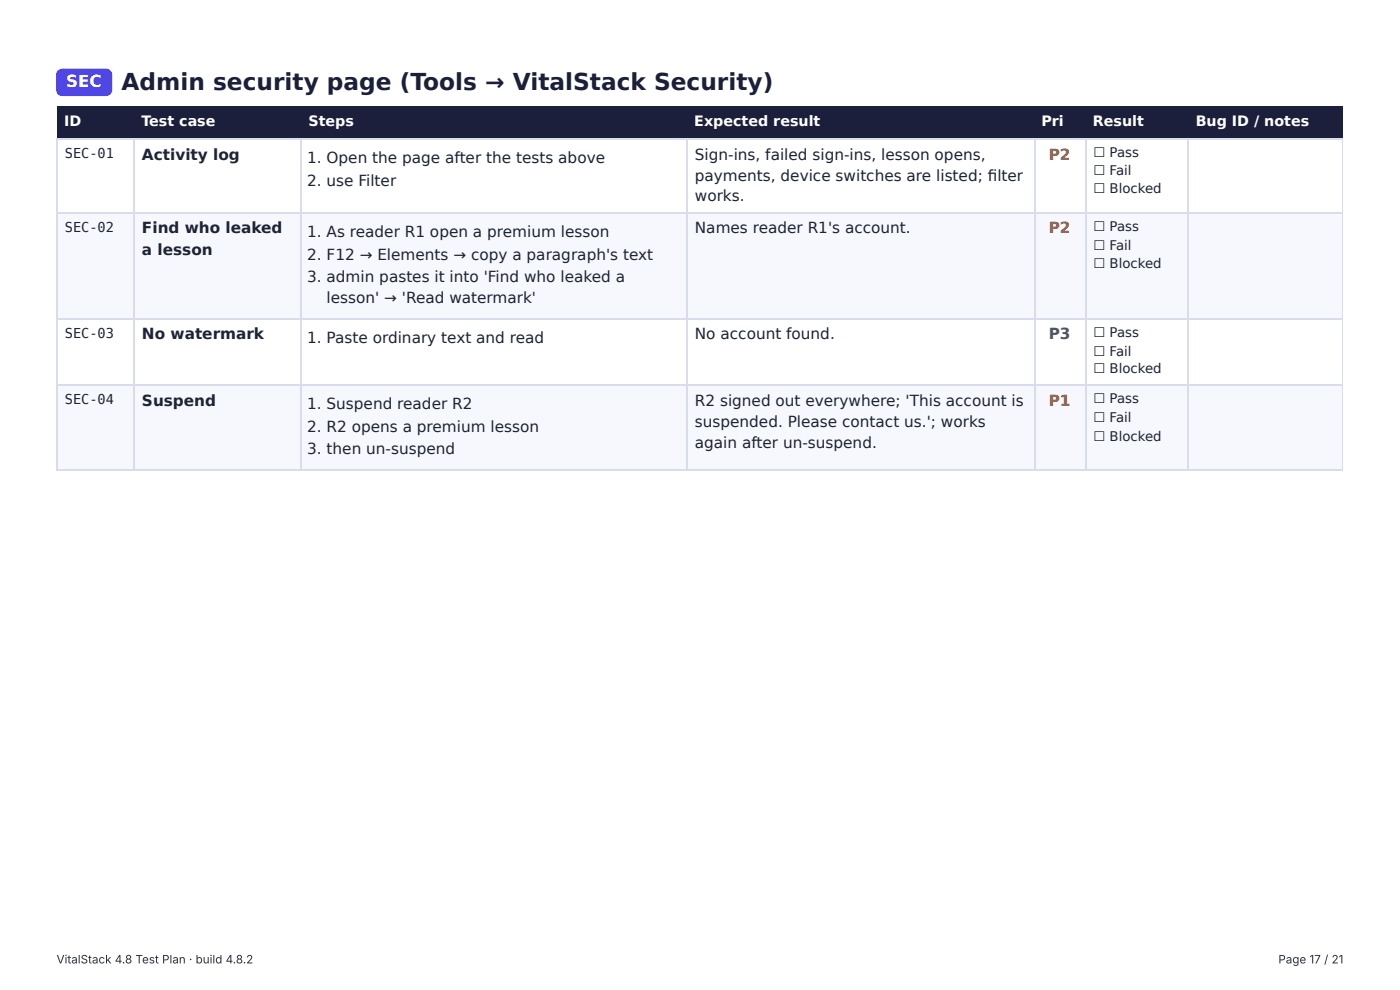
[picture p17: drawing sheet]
<svg xmlns="http://www.w3.org/2000/svg" width="297mm" height="210mm" viewBox="0 0 297 210" stroke-linecap="round" stroke-linejoin="round" font-family="sans-serif">
<defs><g id="words">
<text font-size="4.9" fill="#1b1f3b" x="25.8" y="19.1">Admin security page (Tools → VitalStack Security)</text>
<text font-size="3.5" fill="#fff" x="14" y="18.5">SEC</text>
<g font-size="3.2" fill="#1d2433">
<text x="30.1" y="33.9">Activity log</text>
<text x="65.2" y="34.7">1. Open the page after the tests above</text>
<text x="147.4" y="33.9">Sign-ins, failed sign-ins, lesson opens,</text>
<text x="65.2" y="39.4">2. use Filter</text>
<text x="147.4" y="38.4">payments, device switches are listed; fi lter</text>
<text x="147.4" y="42.6">works.</text>
<text x="30.1" y="49.5">Find who leaked</text>
<text x="30.1" y="54">a lesson</text>
<text x="65.2" y="50.3">1. As reader R1 open a premium lesson</text>
<text x="147.4" y="49.5">Names reader R1's account.</text>
<text x="65.2" y="55">2. F12 → Elements → copy a paragraph's text</text>
<text x="65.2" y="59.8">3. admin pastes it into 'Find who leaked a</text>
<text x="69.3" y="64.3">lesson' → 'Read watermark'</text>
<text x="30.1" y="72">No watermark</text>
<text x="147.4" y="72">No account found.</text>
<text x="65.2" y="72.8">1. Paste ordinary text and read</text>
<text x="30.1" y="86">Suspend</text>
<text x="65.2" y="86.8">1. Suspend reader R2</text>
<text x="147.4" y="86">R2 signed out everywhere; 'This account is</text>
<text x="65.2" y="91.5">2. R2 opens a premium lesson</text>
<text x="147.4" y="90.5">suspended. Please contact us.'; works</text>
<text x="147.4" y="95">again after un-suspend.</text>
<text x="65.2" y="96.3">3. then un-suspend</text>
</g>
<g font-size="3.2" fill="#b45309">
<text x="222.5" y="33.9">P2</text>
<text x="222.5" y="49.5">P2</text>
</g>
<text font-size="3.2" fill="#4b5563" x="222.5" y="72">P3</text>
<text font-size="3.2" fill="#c0262d" x="222.5" y="86">P1</text>
<g font-size="3" fill="#fff">
<text x="13.6" y="26.7">ID</text>
<text x="30" y="26.7">Test case</text>
<text x="65.5" y="26.7">Steps</text>
<text x="147.3" y="26.7">Expected result</text>
<text x="220.9" y="26.7">Pri</text>
<text x="231.8" y="26.7">Result</text>
<text x="253.7" y="26.7">Bug ID / notes</text>
</g>
<g font-size="2.9" fill="#1d2433">
<text x="13.8" y="33.6">SEC-01</text>
<text x="13.8" y="49.2">SEC-02</text>
<text x="13.8" y="71.7">SEC-03</text>
<text x="13.8" y="85.7">SEC-04</text>
</g>
<g font-size="2.8" fill="#1d2433">
<text x="232" y="33.3">☐ Pass</text>
<text x="232" y="37">☐ Fail</text>
<text x="232" y="41">☐ Blocked</text>
<text x="232" y="48.9">☐ Pass</text>
<text x="232" y="52.9">☐ Fail</text>
<text x="232" y="56.9">☐ Blocked</text>
<text x="232" y="71.4">☐ Pass</text>
<text x="232" y="75.4">☐ Fail</text>
<text x="232" y="79.1">☐ Blocked</text>
<text x="232" y="85.5">☐ Pass</text>
<text x="232" y="89.4">☐ Fail</text>
<text x="232" y="93.4">☐ Blocked</text>
</g>
<g font-size="2.5" fill="#343434">
<text x="12" y="204.3">VitalStack 4.8 Test Plan · build 4.8.2</text>
<text x="271.2" y="204.3">Page 17 / 21</text>
</g>
</g></defs>
<g fill="#1b1f3b">
<path d="M12.2 22.5h16.1v6.9h-16.1z"/>
<path d="M28.3 22.5h35.5v6.9h-35.5z"/>
<path d="M63.8 22.5h82v6.9h-82z"/>
<path d="M145.8 22.5h73.5v6.9h-73.5z"/>
<path d="M219.3 22.5h10.9v6.9h-10.9z"/>
<path d="M230.2 22.5h21.9v6.9h-21.9z"/>
<path d="M252.1 22.5h32.9v6.9h-32.9z"/>
</g>
<g fill="#f7f8fd">
<path d="M12.2 45.2h16.1v22.5h-16.1z"/>
<path d="M28.3 45.2h35.5v22.5h-35.5z"/>
<path d="M63.8 45.2h82v22.5h-82z"/>
<path d="M145.8 45.2h73.5v22.5h-73.5z"/>
<path d="M219.3 45.2h10.9v22.5h-10.9z"/>
<path d="M230.2 45.2h21.9v22.5h-21.9z"/>
<path d="M252.1 45.2h32.9v22.5h-32.9z"/>
<path d="M12.2 81.8h16.1v17.7h-16.1z"/>
<path d="M28.3 81.8h35.5v17.7h-35.5z"/>
<path d="M63.8 81.8h82v17.7h-82z"/>
<path d="M145.8 81.8h73.5v17.7h-73.5z"/>
<path d="M219.3 81.8h10.9v17.7h-10.9z"/>
<path d="M230.2 81.8h21.9v17.7h-21.9z"/>
<path d="M252.1 81.8h32.9v17.7h-32.9z"/>
</g>
<g fill="none" stroke="#d9dcea" stroke-width=".26">
<path d="M11.9 29.5h273.1M12 29.4v70.3M28.4 29.4v70.3M63.9 29.4v70.3M145.7 29.4v70.3M219.5 29.4v70.3M230.3 29.4v70.3M252 29.4v70.3M284.8 29.4v70.3M11.9 45.1h273.1M11.9 67.6h273.1M11.9 81.6h273.1"/>
<path d="M11.9 99.6h273.1"/>
</g>
<path d="M12.3 14.9l.9-.3h9.3a1.32 1.32 0 0 1 1.3 1.3v3.2a1.32 1.32 0 0 1-1.3 1.3h-9.3a1.32 1.32 0 0 1-1.3-1.3v-3.4z" fill="#4f46e5"/>
<use href="#words"/>
</svg>
